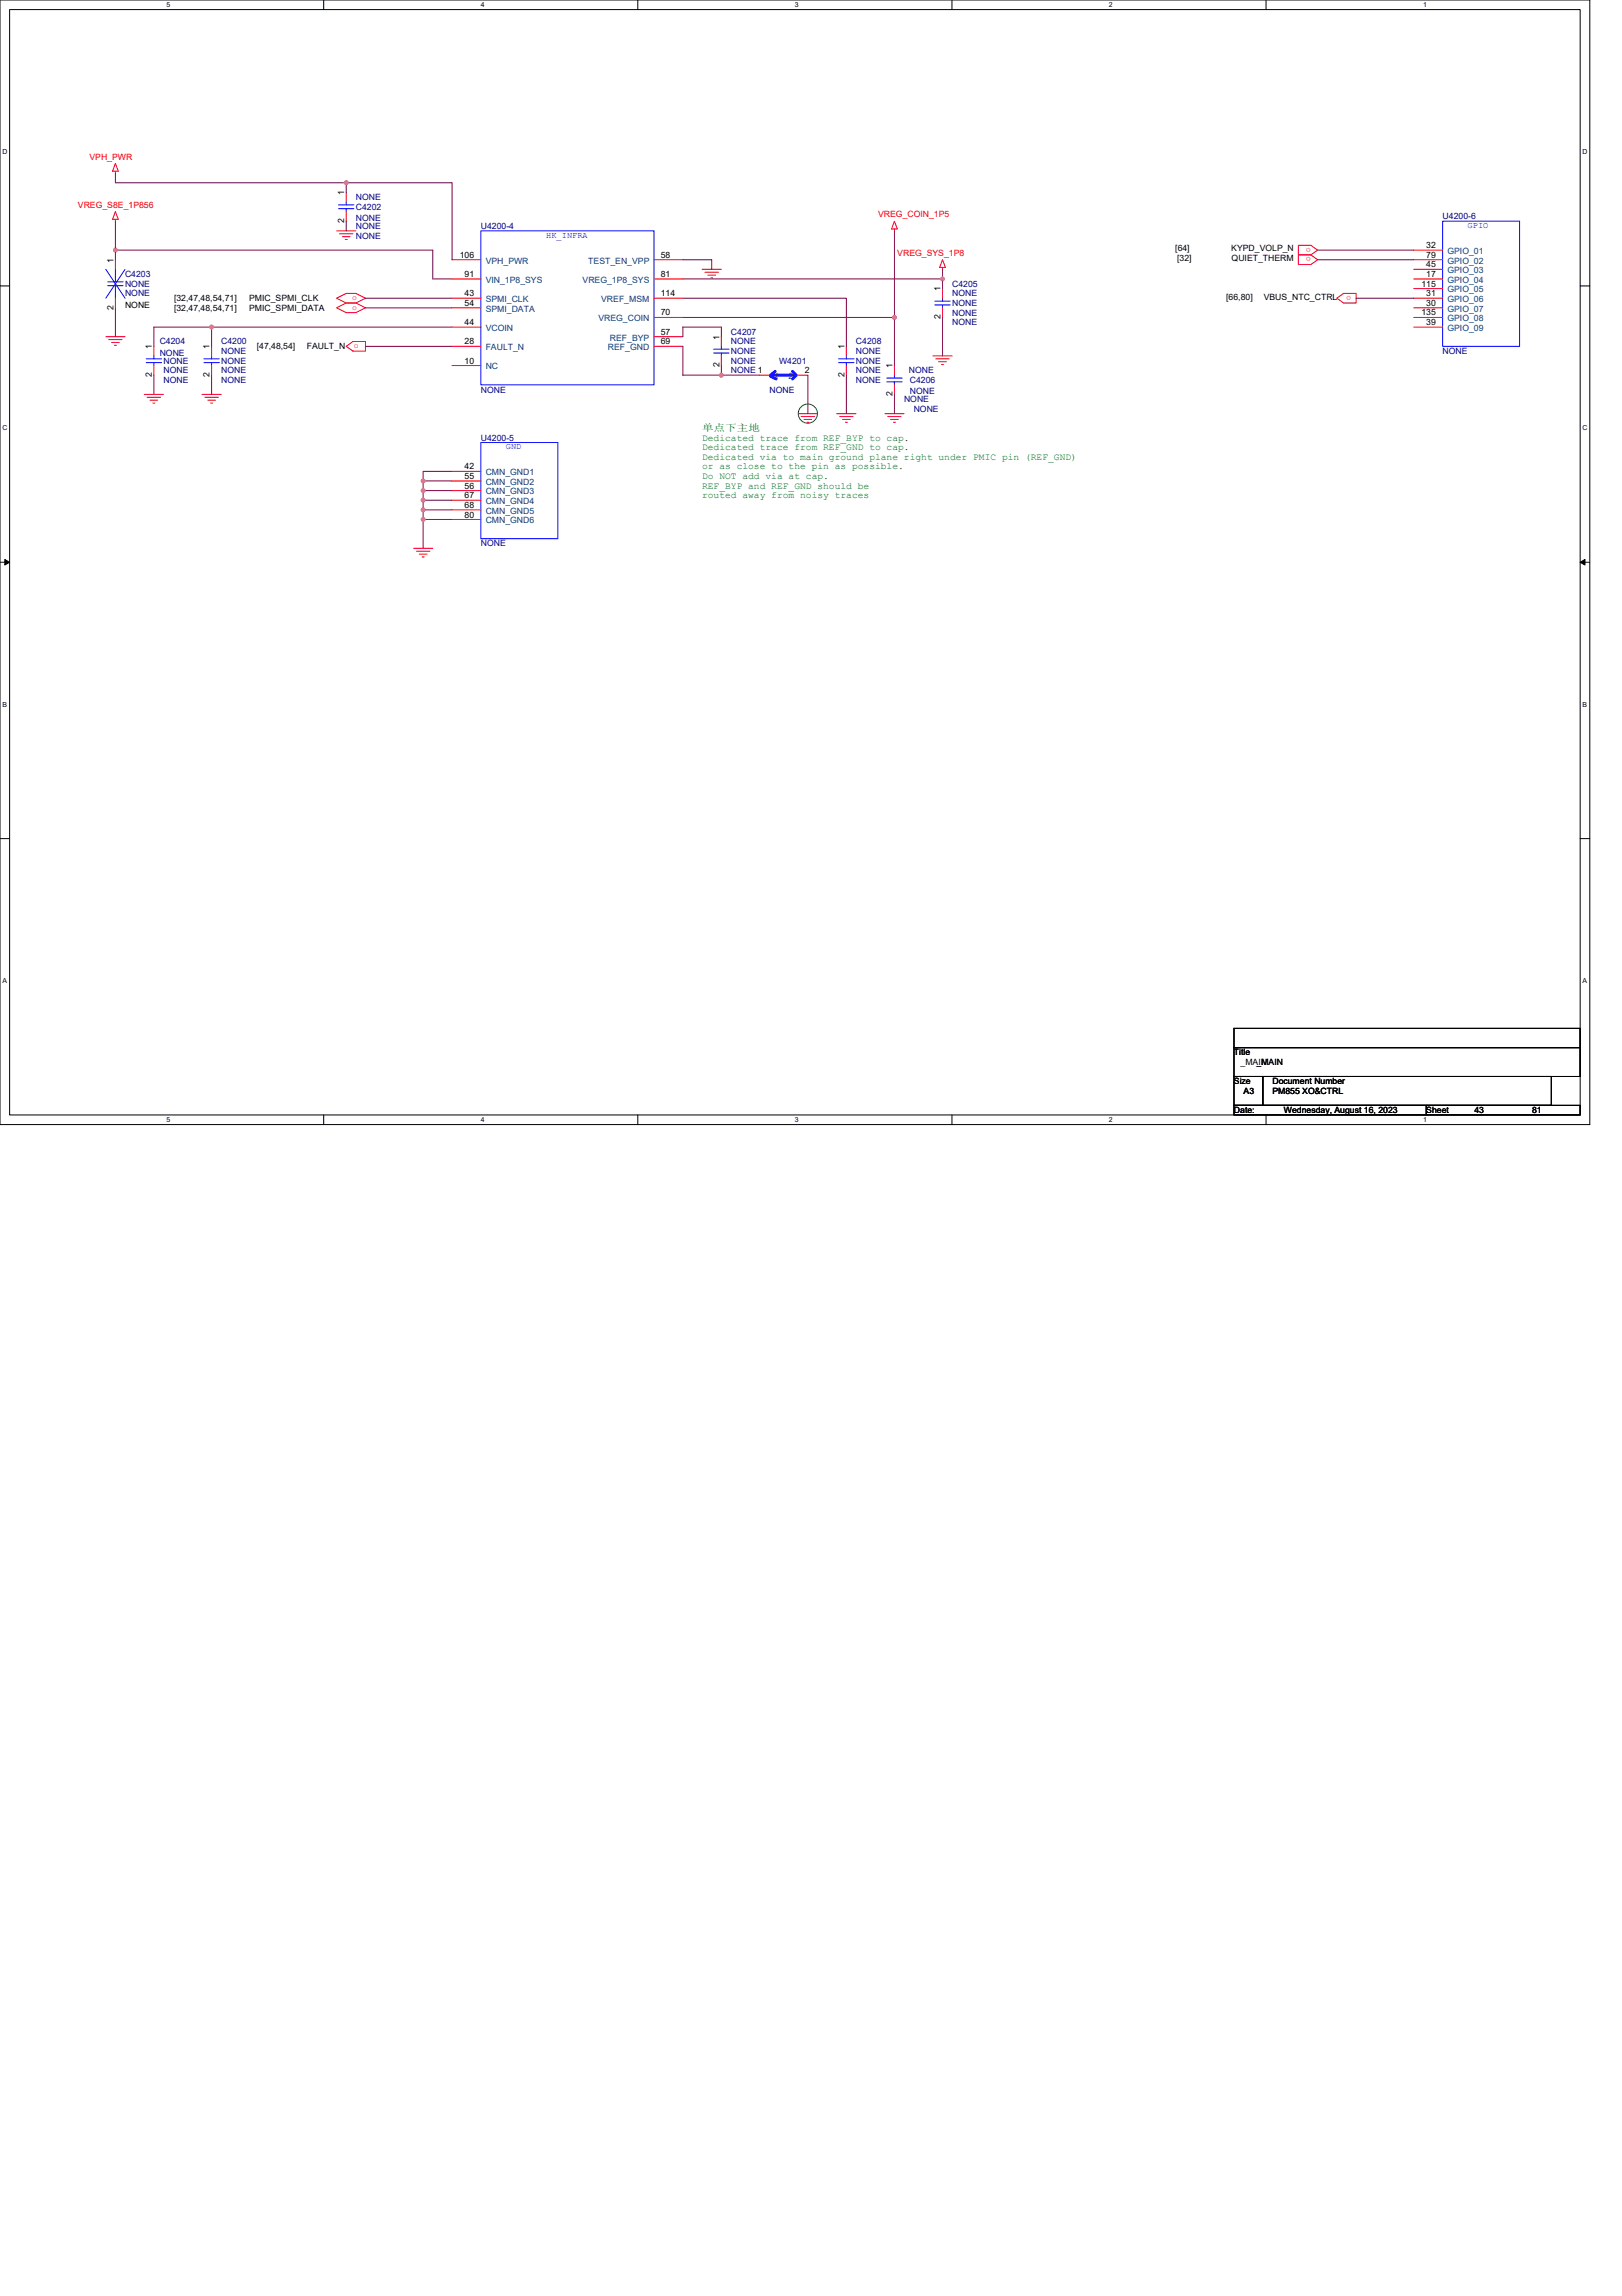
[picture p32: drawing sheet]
<svg xmlns="http://www.w3.org/2000/svg" width="210mm" height="297mm" viewBox="0 0 210 297" stroke-linecap="round" stroke-linejoin="round" font-family="sans-serif">
<defs><g id="words">
<g font-size="1.2" fill="#008000">
<text x="90.9" y="57">Dedicated trace from REF_BYP to cap.</text>
<text x="90.9" y="58.2">Dedicated trace from REF_GND to cap.</text>
<text x="90.9" y="59.5">Dedicated via to main ground plane right under PMIC pin (REF_GND)</text>
<text x="90.9" y="55.8">单锚单放单</text>
<text x="90.9" y="60.7">or as close to the pin as possible.</text>
<text x="90.9" y="62">Do NOT add via at cap.</text>
<text x="90.9" y="63.2">REF_BYP and REF_GND should be</text>
<text x="90.9" y="64.5">routed away from noisy traces</text>
</g>
<g font-size="1.1" fill="#f00">
<text x="11.6" y="20.7">VPH_PWR</text>
<text x="10.1" y="26.9">VREG_S8E_1P856</text>
<text x="113.6" y="28.1">VREG_COIN_1P5</text>
<text x="116.1" y="33.1">VREG_SYS_1P8</text>
<text x="169.6" y="32" transform="rotate(-180 169.6 32)">o</text>
<text x="169.6" y="33.3" transform="rotate(-180 169.6 33.3)">o</text>
<text x="45.6" y="38.8">o</text>
<text x="45.6" y="40.1">o</text>
<text x="174.9" y="38.3" transform="rotate(-180 174.9 38.3)">o</text>
<text x="45.8" y="45.1">o</text>
</g>
<g font-size="1.1">
<text x="44.6" y="28.9" transform="rotate(-90 44.6 28.9)">2</text>
<text x="44.6" y="25.3" transform="rotate(-90 44.6 25.3)">1</text>
<text x="14.7" y="34" transform="rotate(-90 14.7 34)">1</text>
<text x="59.5" y="33.3">106</text>
<text x="60.1" y="35.8">91</text>
<text x="85.5" y="35.8">81</text>
<text x="85.5" y="33.3">58</text>
<text x="152.1" y="32.5">[64]</text>
<text x="152.3" y="33.7">[32]</text>
<text x="159.3" y="32.5">KYPD_VOLP_N</text>
<text x="159.4" y="33.7">QUIET_THERM</text>
<text x="184.6" y="32.1">32</text>
<text x="184.6" y="33.3">79</text>
<text x="184.6" y="34.6">45</text>
<text x="184.6" y="35.8">17</text>
<text x="14.7" y="40.1" transform="rotate(-90 14.7 40.1)">2</text>
<text x="16.2" y="39.8">NONE</text>
<text x="22.5" y="39">[32,47,48,54,71]</text>
<text x="22.5" y="40.2">[32,47,48,54,71]</text>
<text x="32.2" y="39">PMIC_SPMI_CLK</text>
<text x="32.2" y="40.2">PMIC_SPMI_DATA</text>
<text x="60.1" y="38.3">43</text>
<text x="60.1" y="39.6">54</text>
<text x="85.5" y="40.8">70</text>
<text x="85.5" y="38.3">114</text>
<text x="121.7" y="41.3" transform="rotate(-90 121.7 41.3)">2</text>
<text x="121.7" y="37.7" transform="rotate(-90 121.7 37.7)">1</text>
<text x="158.7" y="38.8">[66,80]</text>
<text x="163.5" y="38.8">VBUS_NTC_CTRL</text>
<text x="184" y="37.1">115</text>
<text x="184" y="40.8">135</text>
<text x="184.6" y="38.3">31</text>
<text x="184.6" y="39.6">30</text>
<text x="19.7" y="45.2" transform="rotate(-90 19.7 45.2)">1</text>
<text x="27.1" y="45.2" transform="rotate(-90 27.1 45.2)">1</text>
<text x="33.2" y="45.2">[47,48,54]</text>
<text x="39.7" y="45.2">FAULT_N</text>
<text x="60.1" y="42.1">44</text>
<text x="60.1" y="44.5">28</text>
<text x="60.1" y="47">10</text>
<text x="85.5" y="43.3">57</text>
<text x="85.5" y="44.5">69</text>
<text x="93.1" y="47.5" transform="rotate(-90 93.1 47.5)">2</text>
<text x="93.1" y="43.9" transform="rotate(-90 93.1 43.9)">1</text>
<text x="109.3" y="45.2" transform="rotate(-90 109.3 45.2)">1</text>
<text x="115.5" y="47.7" transform="rotate(-90 115.5 47.7)">1</text>
<text x="184.6" y="42.1">39</text>
<text x="19.7" y="48.8" transform="rotate(-90 19.7 48.8)">2</text>
<text x="27.1" y="48.8" transform="rotate(-90 27.1 48.8)">2</text>
<text x="104.2" y="48.3">2</text>
<text x="109.3" y="48.8" transform="rotate(-90 109.3 48.8)">2</text>
<text x="115.5" y="51.3" transform="rotate(-90 115.5 51.3)">2</text>
<text x="60.1" y="60.7">42</text>
<text x="60.1" y="62">55</text>
<text x="60.1" y="63.2">56</text>
<text x="60.1" y="64.5">67</text>
<text x="60.1" y="65.7">68</text>
<text x="60.1" y="67">80</text>
<text x="159.7" y="136.5">Title</text>
<text x="160.5" y="137.8">_MAIN</text>
<text x="162.6" y="137.8">_MAIN</text>
<text x="159.7" y="140.3">Size</text>
<text x="160.9" y="141.5">A3</text>
<text x="164.7" y="140.3">Document Number</text>
<text x="164.7" y="141.5">PM855 XO&amp;CTRL</text>
<text x="159.7" y="144">Date:</text>
<text x="166.2" y="144">Wednesday, August 16, 2023</text>
<text x="184.6" y="144">Sheet</text>
<text x="190.8" y="144">43</text>
<text x="198.3" y="144">81</text>
</g>
<g font-size="1.1" fill="#000080">
<text x="46.1" y="27.1">C4202</text>
<text x="46.1" y="28.6">NONE</text>
<text x="46.1" y="25.9">NONE</text>
<text x="46.1" y="29.6">NONE</text>
<text x="62.2" y="29.6">U4200-4</text>
<text x="186.7" y="28.4">U4200-6</text>
<text x="16.2" y="35.8">C4203</text>
<text x="46.1" y="30.9">NONE</text>
<text x="16.2" y="37.1">NONE</text>
<text x="16.2" y="38.3">NONE</text>
<text x="123.2" y="37.1">C4205</text>
<text x="123.2" y="38.3">NONE</text>
<text x="123.2" y="40.8">NONE</text>
<text x="123.2" y="39.6">NONE</text>
<text x="20.7" y="44.6">C4204</text>
<text x="20.7" y="46.1">NONE</text>
<text x="21.2" y="47.1">NONE</text>
<text x="28.6" y="44.6">C4200</text>
<text x="28.6" y="45.8">NONE</text>
<text x="28.6" y="47.1">NONE</text>
<text x="94.6" y="43.3">C4207</text>
<text x="94.6" y="44.6">NONE</text>
<text x="94.6" y="47.1">NONE</text>
<text x="94.6" y="45.8">NONE</text>
<text x="100.8" y="47.1">W4201</text>
<text x="110.8" y="44.6">C4208</text>
<text x="110.8" y="45.8">NONE</text>
<text x="110.8" y="47.1">NONE</text>
<text x="123.2" y="42.1">NONE</text>
<text x="186.7" y="45.8">NONE</text>
<text x="21.2" y="48.3">NONE</text>
<text x="21.2" y="49.5">NONE</text>
<text x="28.6" y="49.5">NONE</text>
<text x="28.6" y="48.3">NONE</text>
<text x="62.2" y="50.8">NONE</text>
<text x="94.6" y="48.3">NONE 1</text>
<text x="99.6" y="50.8">NONE</text>
<text x="110.8" y="49.5">NONE</text>
<text x="110.8" y="48.3">NONE</text>
<text x="117" y="52">NONE</text>
<text x="117.6" y="48.3">NONE</text>
<text x="117.7" y="49.5">C4206</text>
<text x="117.7" y="51">NONE</text>
<text x="118.2" y="53.3">NONE</text>
<text x="62.2" y="57">U4200-5</text>
<text x="62.2" y="70.7">NONE</text>
</g>
<g font-size="1.1" fill="#00f">
<text x="189.9" y="29.5">GPIO</text>
<text x="70.7" y="30.8">HK_INFRA</text>
<text x="65.5" y="58.1">GND</text>
</g>
<g font-size="1.1" fill="#004080">
<text x="62.9" y="34.1">VPH_PWR</text>
<text x="76.1" y="34.1">TEST_EN_VPP</text>
<text x="187.3" y="32.9">GPIO_01</text>
<text x="187.3" y="34.1">GPIO_02</text>
<text x="187.3" y="35.3">GPIO_03</text>
<text x="62.9" y="36.6">VIN_1P8_SYS</text>
<text x="62.9" y="39.1">SPMI_CLK</text>
<text x="62.9" y="40.3">SPMI_DATA</text>
<text x="75.4" y="36.6">VREG_1P8_SYS</text>
<text x="77.4" y="41.6">VREG_COIN</text>
<text x="77.8" y="39.1">VREF_MSM</text>
<text x="187.3" y="36.6">GPIO_04</text>
<text x="187.3" y="37.8">GPIO_05</text>
<text x="187.3" y="39.1">GPIO_06</text>
<text x="187.3" y="40.3">GPIO_07</text>
<text x="187.3" y="41.6">GPIO_08</text>
<text x="62.9" y="42.8">VCOIN</text>
<text x="62.9" y="45.3">FAULT_N</text>
<text x="62.9" y="47.8">NC</text>
<text x="78.7" y="45.3">REF_GND</text>
<text x="78.9" y="44.1">REF_BYP</text>
<text x="187.3" y="42.8">GPIO_09</text>
<text x="100.2" y="49">1</text>
<text x="102.1" y="49">2</text>
<text x="62.9" y="61.5">CMN_GND1</text>
<text x="62.9" y="62.7">CMN_GND2</text>
<text x="62.9" y="64">CMN_GND3</text>
<text x="62.9" y="65.2">CMN_GND4</text>
<text x="62.9" y="66.5">CMN_GND5</text>
<text x="62.9" y="67.7">CMN_GND6</text>
</g>
<g font-size=".9">
<text x="21.6" y=".9">5</text>
<text x="62.2" y=".9">4</text>
<text x="102.9" y=".9">3</text>
<text x="143.5" y=".9">2</text>
<text x="184.2" y=".9">1</text>
<text x=".3" y="19.9">D</text>
<text x="204.8" y="19.9">D</text>
<text x=".3" y="55.7">C</text>
<text x="204.8" y="55.7">C</text>
<text x=".3" y="91.4">B</text>
<text x="204.8" y="91.4">B</text>
<text x=".3" y="127.2">A</text>
<text x="204.8" y="127.2">A</text>
<text x="21.6" y="145.2">5</text>
<text x="62.2" y="145.2">4</text>
<text x="102.9" y="145.2">3</text>
<text x="143.5" y="145.2">2</text>
<text x="184.2" y="145.2">1</text>
</g>
</g></defs>
<path d="M0 0h205.7v145.5h-205.7zM1.2 1.2h203.3v143h-203.3z" fill="none" stroke="#000" stroke-width=".13"/>
<g fill="#fff">
<path d="M21.6 .1h.5v1h-.5z"/>
<path d="M21.6 144.4h.5v1h-.5z"/>
</g>
<path d="M41.9 0v1.2M41.9 144.2v1.3" fill="none" stroke="#000" stroke-width=".13"/>
<g fill="#fff">
<path d="M62.2 .1h.5v1h-.5z"/>
<path d="M62.2 144.4h.5v1h-.5z"/>
</g>
<path d="M82.5 0v1.2M82.5 144.2v1.3" fill="none" stroke="#000" stroke-width=".13"/>
<g fill="#fff">
<path d="M102.9 .1h.5v1h-.5z"/>
<path d="M102.9 144.4h.5v1h-.5z"/>
</g>
<path d="M123.2 0v1.2M123.2 144.2v1.3" fill="none" stroke="#000" stroke-width=".13"/>
<g fill="#fff">
<path d="M143.5 .1h.5v1h-.5z"/>
<path d="M143.5 144.4h.5v1h-.5z"/>
</g>
<path d="M163.8 0v1.2M163.8 144.2v1.3" fill="none" stroke="#000" stroke-width=".13"/>
<g fill="#fff">
<path d="M184.2 .1h.5v1h-.5z"/>
<path d="M184.2 144.4h.5v1h-.5z"/>
<path d="M.3 19.1h.7v1h-.7z"/>
<path d="M204.8 19.1h.6v1h-.6z"/>
<path d="M.3 54.9h.7v1h-.7z"/>
<path d="M204.8 54.9h.6v1h-.6z"/>
</g>
<path d="M0 37h1.2M204.5 37h1.2" fill="none" stroke="#000" stroke-width=".13"/>
<g fill="#fff">
<path d="M.3 90.6h.6v1h-.6z"/>
<path d="M204.8 90.6h.6v1h-.6z"/>
</g>
<path d="M0 72.7h1.2M.6 72.4l.6 .3-.6 .4zM204.5 72.7l.6-.3v.7zM204.5 72.7h1.2" fill="none" stroke="#000" stroke-width=".13"/>
<path d="M.6 72.4l.6 .3-.6 .4zM204.5 72.7l.6-.3v.7z" fill="#000"/>
<g fill="#fff">
<path d="M.3 126.4h.6v1h-.6z"/>
<path d="M204.8 126.4h.6v1h-.6z"/>
</g>
<path d="M0 108.5h1.2M204.5 108.5h1.2M159.7 133h44.8v2.5h-44.8zM159.7 135.5h44.8v3.8h-44.8zM159.7 139.3h3.7v3.7h-3.7zM163.4 139.3h37.4v3.7h-37.4zM159.7 143h24.9v1.2h-24.9zM184.6 143h19.9v1.2h-19.9z" fill="none" stroke="#000" stroke-width=".13"/>
<circle cx="104.5" cy="53.5" r="1.24" fill="none" stroke="#008000" stroke-width=".13"/>
<g fill="none" stroke="#f00" stroke-width=".13">
<path d="M14.9 22.2v.2M14.9 28.4v.2M14.9 33.6v1.2M14.9 38.6v1.2M14.9 21.2l.4 1h-.7zM14.9 27.4l.4 1h-.7zM43.6 38.6l1.2-.6h1.3l1.2 .6-1.2 .6h-1.3zM43.6 39.8l1.2-.6h1.3l1.2 .6-1.2 .6h-1.3zM43.6 29.9h2.5M43.9 30.2h1.8M44.3 30.6h1M44.7 31h.2"/>
<path d="M44.8 24.9v1.2M44.8 27.4v1.2M58.5 33.6h3.7M58.5 36.1h3.7M58.5 38.6h3.7M58.5 39.8h3.7M84.6 33.6h3.8M84.6 36.1h3.8M84.6 38.6h3.8M90.9 34.8h2.4M91.2 35.2h1.8M91.6 35.6h1"/>
<path d="M92 36h.2M115.7 28.6l.4 1h-.7zM115.7 29.6v.3M122 34.6v.2M122 37.3v1.3M122 39.8v1.3M122 33.6l.3 1h-.7zM168 31.7h1.6l.9 .7-.9 .6h-1.6zM168 33h1.6l.9 .6-.9 .6h-1.6zM173 38.6l.9-.6h1.6v1.2h-1.6zM183 32.4h3.7M183 33.6h3.7"/>
<path d="M183 34.8h3.7M183 36.1h3.7M183 37.3h3.7M183 38.6h3.7M183 39.8h3.7M13.7 43.6h2.5M14.1 43.9h1.7M14.4 44.3h1M14.8 44.7h.3M18.7 51h2.5M19 51.4h1.8M19.4 51.8h1"/>
<path d="M19.8 52.1h.2M19.9 44.8v1.2M19.9 47.3v1.2M26.1 51h2.5M26.5 51.4h1.8M26.9 51.8h1M27.3 52.1h.2M27.4 44.8v1.2M27.4 47.3v1.2M44.8 44.8l.9-.6h1.6v1.2h-1.6zM58.5 42.3h3.7M58.5 44.8h3.7"/>
<path d="M58.5 47.3h3.7M84.6 41.1h3.8M84.6 43.6h3.8M84.6 44.8h3.8M93.3 43.6v1.2M93.3 46v1.3M98.3 48.5h1.3M103.3 53.5h2.5M103.3 48.5h1.2M103.7 53.9h1.7M104.1 54.3h.9M104.4 54.6h.3"/>
<path d="M108.3 53.5h2.5M108.7 53.9h1.7M109 54.3h1M109.4 54.6h.3M109.5 44.8v1.2M109.5 47.3v1.2M114.5 53.5h2.5M114.9 53.9h1.7M115.3 54.3h.9M115.6 54.6h.3M115.7 47.3v1.2M115.7 49.8v1.2"/>
<path d="M120.7 46h2.5M121.1 46.4h1.7M121.5 46.8h1M121.8 47.2h.3M183 41.1h3.7M183 42.3h3.7M53.5 70.9h2.5M53.9 71.3h1.7M54.3 71.7h1M54.6 72.1h.3M58.5 61h3.7M58.5 62.2h3.7"/>
<path d="M58.5 63.5h3.7M58.5 64.7h3.7M58.5 66h3.7M58.5 67.2h3.7"/>
</g>
<path d="M99.7 48.7l.7 .3M99.9 48.5h2.8M100.3 48l-.6 .5M102.6 48l.3 .4M103.1 48.5l-.5 .5" fill="none" stroke="#00f" stroke-width=".37"/>
<g fill="none" stroke="#00f" stroke-width=".13">
<path d="M13.7 34.8l2.5 3.8M13.9 36.5h2M13.9 37h2M14.9 34.8v1.7M14.9 37v1.6M16.2 34.8l-2.5 3.8M43.8 26.5h2M43.8 27h2M44.8 26.1v.4M44.8 27v.4M62.2 29.9h22.4v19.9h-22.4zM121 39h2"/>
<path d="M121 39.4h2M122 38.6v.4M122 39.4v.4M186.7 28.6h9.9v16.2h-9.9zM18.9 46.4h2M18.9 46.9h2M19.9 46v.4M19.9 46.9v.4M26.4 46.4h2M26.4 46.9h2M27.4 46v.4M27.4 46.9v.4"/>
<path d="M62.2 57.2h10v12.5h-10zM92.3 45.2h2M92.3 45.7h2M93.3 44.8v.4M93.3 45.7v.3M108.5 46.4h2M108.5 46.9h2M109.5 46v.4M109.5 46.9v.4M114.8 48.9h1.9M114.8 49.4h1.9M115.7 48.5v.4"/>
<path d="M115.7 49.4v.4"/>
</g>
<path d="M58.5 61h-3.7v1.2h3.7" fill="none" stroke="#800040" stroke-width=".13"/>
<circle cx="54.8" cy="62.2" r=".24" fill="#f0f"/>
<circle cx="54.8" cy="62.2" r=".24" fill="none" stroke="#f0f" stroke-width=".13"/>
<path d="M54.8 62.2v1.3M54.8 63.5v1.2M54.8 63.5h3.7" fill="none" stroke="#800040" stroke-width=".13"/>
<circle cx="54.8" cy="63.5" r=".24" fill="#f0f"/>
<circle cx="54.8" cy="63.5" r=".24" fill="none" stroke="#f0f" stroke-width=".13"/>
<path d="M58.5 64.7h-3.7v1.3" fill="none" stroke="#800040" stroke-width=".13"/>
<circle cx="54.8" cy="66" r=".24" fill="#f0f"/>
<circle cx="54.8" cy="66" r=".24" fill="none" stroke="#f0f" stroke-width=".13"/>
<circle cx="54.8" cy="64.7" r=".24" fill="#f0f"/>
<circle cx="54.8" cy="64.7" r=".24" fill="none" stroke="#f0f" stroke-width=".13"/>
<path d="M54.8 67.2v3.7M54.8 67.2h3.7M58.5 66h-3.7v1.2" fill="none" stroke="#800040" stroke-width=".13"/>
<circle cx="54.8" cy="67.2" r=".24" fill="#f0f"/>
<circle cx="54.8" cy="67.2" r=".24" fill="none" stroke="#f0f" stroke-width=".13"/>
<path d="M14.9 22.4v1.2h29.9M44.8 28.6v1.3M44.8 23.6v1.3M44.8 23.6h13.7v10" fill="none" stroke="#800040" stroke-width=".13"/>
<circle cx="44.8" cy="23.6" r=".24" fill="#f0f"/>
<circle cx="44.8" cy="23.6" r=".24" fill="none" stroke="#f0f" stroke-width=".13"/>
<path d="M14.9 32.4h41.1" fill="none" stroke="#800040" stroke-width=".13"/>
<circle cx="14.9" cy="32.4" r=".24" fill="#f0f"/>
<circle cx="14.9" cy="32.4" r=".24" fill="none" stroke="#f0f" stroke-width=".13"/>
<path d="M14.9 28.6v5M14.9 39.8v3.8M47.3 38.6h11.2M47.3 39.8h11.2M56 32.4v3.7h2.5M88.4 33.6h3.7v1.2M122 34.8v1.3h-33.6M19.9 48.5v2.5M27.4 42.3h-7.5v2.5M47.3 44.8h11.2" fill="none" stroke="#800040" stroke-width=".13"/>
<circle cx="122" cy="36.1" r=".24" fill="#f0f"/>
<circle cx="122" cy="36.1" r=".24" fill="none" stroke="#f0f" stroke-width=".13"/>
<path d="M115.7 29.9v11.2h-27.3M122 36.1v1.2M115.7 51v2.5M122 41.1v4.9" fill="none" stroke="#800040" stroke-width=".13"/>
<circle cx="115.7" cy="41.1" r=".24" fill="#f0f"/>
<circle cx="115.7" cy="41.1" r=".24" fill="none" stroke="#f0f" stroke-width=".13"/>
<path d="M88.4 43.6v-1.3h4.9v1.3M93.3 47.3v1.2h-4.9M115.7 41.1v6.2" fill="none" stroke="#800040" stroke-width=".13"/>
<circle cx="93.3" cy="48.5" r=".24" fill="#f0f"/>
<circle cx="93.3" cy="48.5" r=".24" fill="none" stroke="#f0f" stroke-width=".13"/>
<path d="M88.4 38.6h21.1v6.2M170.5 32.4h12.5M170.5 33.6h12.5M175.5 38.6h7.5M27.4 48.5v2.5M58.5 42.3h-31.1v2.5M88.4 44.8v3.7M93.3 48.5h5M104.5 48.5v5M109.5 48.5v5" fill="none" stroke="#800040" stroke-width=".13"/>
<circle cx="27.4" cy="42.3" r=".24" fill="#f0f"/>
<circle cx="27.4" cy="42.3" r=".24" fill="none" stroke="#f0f" stroke-width=".13"/>
<circle cx="54.8" cy="62.2" r=".24" fill="#f0f"/>
<circle cx="54.8" cy="62.2" r=".24" fill="none" stroke="#f0f" stroke-width=".13"/>
<circle cx="54.8" cy="63.5" r=".24" fill="#f0f"/>
<circle cx="54.8" cy="63.5" r=".24" fill="none" stroke="#f0f" stroke-width=".13"/>
<circle cx="54.8" cy="66" r=".24" fill="#f0f"/>
<circle cx="54.8" cy="66" r=".24" fill="none" stroke="#f0f" stroke-width=".13"/>
<circle cx="54.8" cy="64.7" r=".24" fill="#f0f"/>
<circle cx="54.8" cy="64.7" r=".24" fill="none" stroke="#f0f" stroke-width=".13"/>
<circle cx="54.8" cy="67.2" r=".24" fill="#f0f"/>
<circle cx="54.8" cy="67.2" r=".24" fill="none" stroke="#f0f" stroke-width=".13"/>
<circle cx="44.8" cy="23.6" r=".24" fill="#f0f"/>
<circle cx="44.8" cy="23.6" r=".24" fill="none" stroke="#f0f" stroke-width=".13"/>
<circle cx="14.9" cy="32.4" r=".24" fill="#f0f"/>
<circle cx="14.9" cy="32.4" r=".24" fill="none" stroke="#f0f" stroke-width=".13"/>
<circle cx="122" cy="36.1" r=".24" fill="#f0f"/>
<circle cx="122" cy="36.1" r=".24" fill="none" stroke="#f0f" stroke-width=".13"/>
<circle cx="115.7" cy="41.1" r=".24" fill="#f0f"/>
<circle cx="115.7" cy="41.1" r=".24" fill="none" stroke="#f0f" stroke-width=".13"/>
<circle cx="93.3" cy="48.5" r=".24" fill="#f0f"/>
<circle cx="93.3" cy="48.5" r=".24" fill="none" stroke="#f0f" stroke-width=".13"/>
<circle cx="27.4" cy="42.3" r=".24" fill="#f0f"/>
<circle cx="27.4" cy="42.3" r=".24" fill="none" stroke="#f0f" stroke-width=".13"/>
<use href="#words"/>
</svg>
